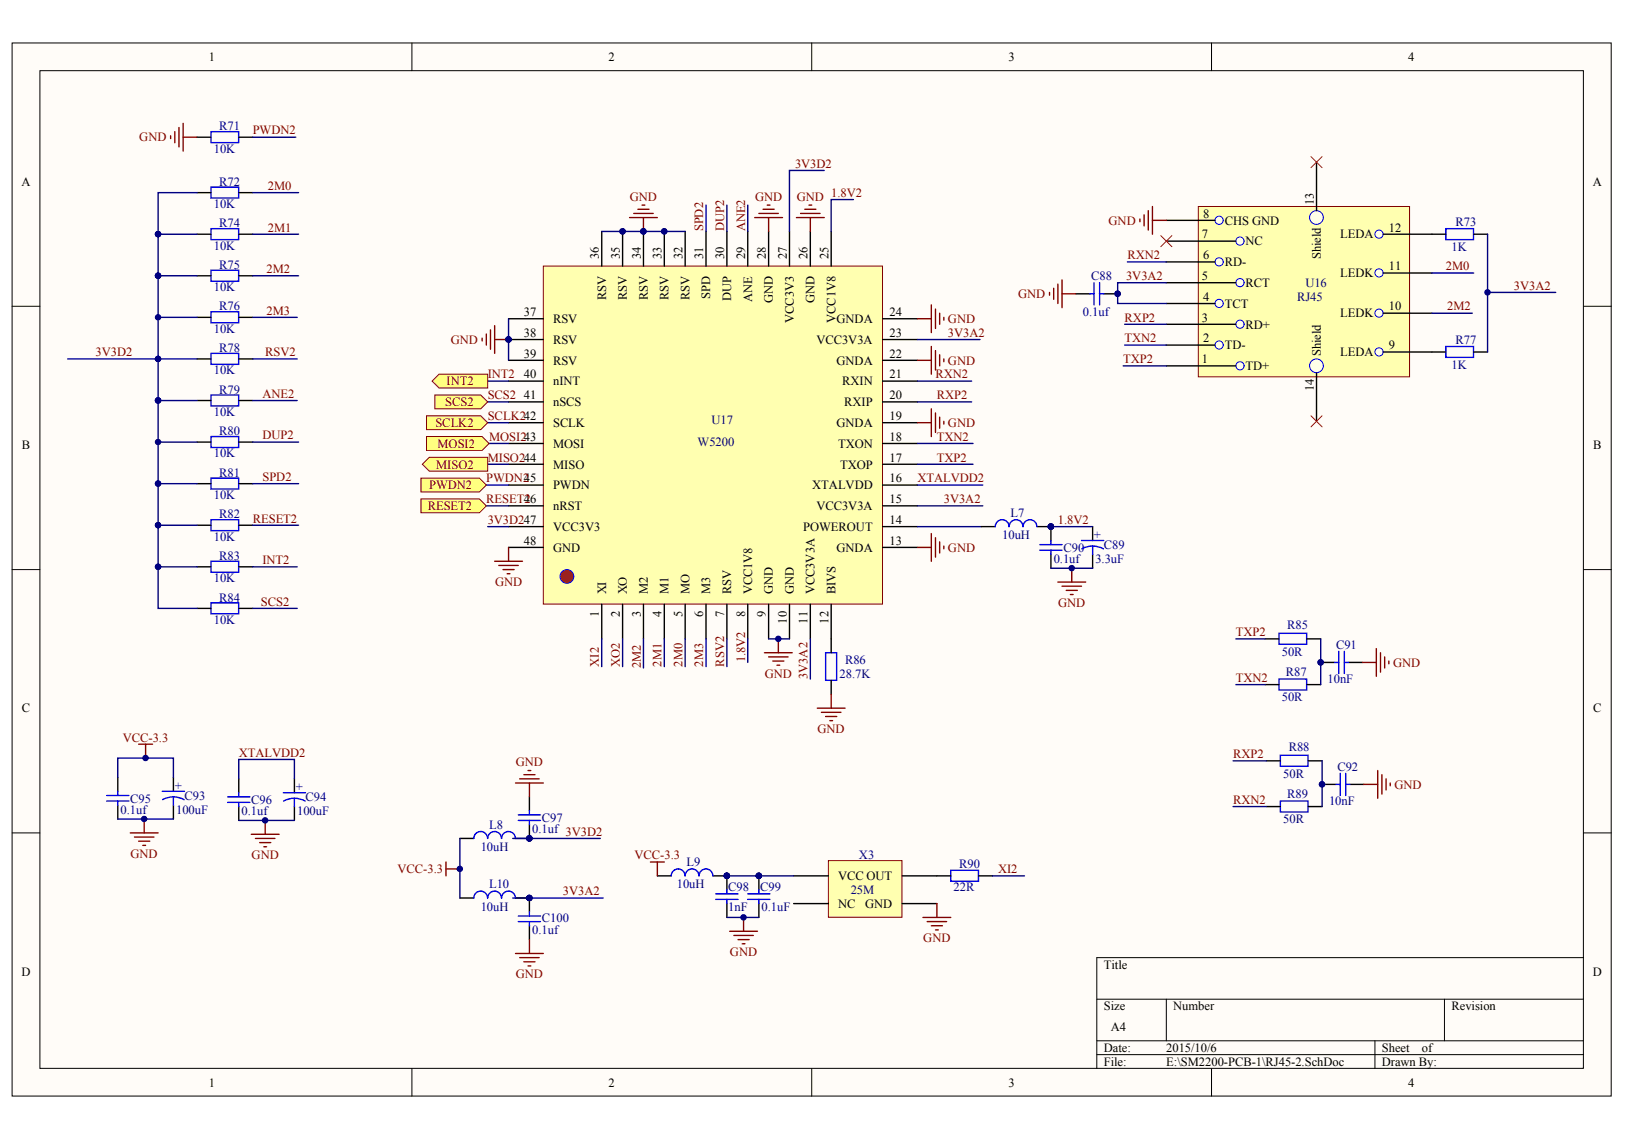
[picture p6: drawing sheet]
<svg xmlns="http://www.w3.org/2000/svg" width="287mm" height="202mm" viewBox="0 0 287 202" stroke-linecap="round" stroke-linejoin="round" font-family="sans-serif">
<defs><g id="words">
<g font-size="2.2">
<text x="36.8" y="10.8">1</text>
<text x="107.4" y="10.8">2</text>
<text x="177.9" y="10.8">3</text>
<text x="248.4" y="10.8">4</text>
<text x="3.8" y="32.8">A</text>
<text x="281" y="32.8">A</text>
<text x="212.2" y="38.4">8</text>
<text x="216" y="39.6">CHS GND</text>
<text x="231.8" y="36.2" transform="rotate(-90 231.8 36.2)">13</text>
<text x="245" y="40.8">12</text>
<text x="105.7" y="45.7" transform="rotate(-90 105.7 45.7)">36</text>
<text x="109.3" y="45.7" transform="rotate(-90 109.3 45.7)">35</text>
<text x="113" y="45.7" transform="rotate(-90 113 45.7)">34</text>
<text x="116.7" y="45.7" transform="rotate(-90 116.7 45.7)">33</text>
<text x="120.4" y="45.7" transform="rotate(-90 120.4 45.7)">32</text>
<text x="124.1" y="45.7" transform="rotate(-90 124.1 45.7)">31</text>
<text x="127.7" y="45.7" transform="rotate(-90 127.7 45.7)">30</text>
<text x="131.4" y="45.7" transform="rotate(-90 131.4 45.7)">29</text>
<text x="135.1" y="45.7" transform="rotate(-90 135.1 45.7)">28</text>
<text x="138.8" y="45.7" transform="rotate(-90 138.8 45.7)">27</text>
<text x="142.5" y="45.7" transform="rotate(-90 142.5 45.7)">26</text>
<text x="146.1" y="45.7" transform="rotate(-90 146.1 45.7)">25</text>
<text x="212" y="42.1">7</text>
<text x="212.2" y="45.7">6</text>
<text x="216" y="47">RD-</text>
<text x="219.7" y="43.3">NC</text>
<text x="233" y="45.8" transform="rotate(-90 233 45.8)">Shield</text>
<text x="236.4" y="42.1">LEDA</text>
<text x="245" y="47.7">11</text>
<text x="106.9" y="52.9" transform="rotate(-90 106.9 52.9)">RSV</text>
<text x="110.6" y="52.9" transform="rotate(-90 110.6 52.9)">RSV</text>
<text x="114.2" y="52.9" transform="rotate(-90 114.2 52.9)">RSV</text>
<text x="117.9" y="52.9" transform="rotate(-90 117.9 52.9)">RSV</text>
<text x="121.6" y="52.9" transform="rotate(-90 121.6 52.9)">RSV</text>
<text x="125.3" y="52.7" transform="rotate(-90 125.3 52.7)">SPD</text>
<text x="129" y="53.1" transform="rotate(-90 129 53.1)">DUP</text>
<text x="132.6" y="53.2" transform="rotate(-90 132.6 53.2)">ANE</text>
<text x="136.3" y="53.4" transform="rotate(-90 136.3 53.4)">GND</text>
<text x="143.7" y="53.4" transform="rotate(-90 143.7 53.4)">GND</text>
<text x="212" y="49.4">5</text>
<text x="212.2" y="53.1">4</text>
<text x="219.7" y="50.6">RCT</text>
<text x="236.4" y="48.9">LEDK</text>
<text x="92.4" y="55.8">37</text>
<text x="92.4" y="59.4">38</text>
<text x="97.6" y="57">RSV</text>
<text x="140" y="57" transform="rotate(-90 140 57)">VCC3V3</text>
<text x="147.4" y="57" transform="rotate(-90 147.4 57)">VCC1V8</text>
<text x="147.6" y="57">GNDA</text>
<text x="156.9" y="59.4">23</text>
<text x="156.9" y="55.8">24</text>
<text x="212" y="56.7">3</text>
<text x="216" y="54.3">TCT</text>
<text x="219.7" y="58">RD+</text>
<text x="236.4" y="56">LEDK</text>
<text x="245" y="54.8">10</text>
<text x="92.4" y="63.1">39</text>
<text x="97.6" y="60.6">RSV</text>
<text x="97.6" y="64.3">RSV</text>
<text x="144" y="60.6">VCC3V3A</text>
<text x="147.6" y="64.3">GNDA</text>
<text x="156.9" y="63.1">22</text>
<text x="212" y="64">1</text>
<text x="212.2" y="60.4">2</text>
<text x="216" y="61.6">TD-</text>
<text x="219.7" y="65.3">TD+</text>
<text x="233" y="62.8" transform="rotate(-90 233 62.8)">Shield</text>
<text x="236.4" y="62.8">LEDA</text>
<text x="245" y="61.6">9</text>
<text x="92.4" y="66.7">40</text>
<text x="92.4" y="70.4">41</text>
<text x="97.6" y="68">nINT</text>
<text x="97.6" y="71.6">nSCS</text>
<text x="148.6" y="68">RXIN</text>
<text x="148.9" y="71.6">RXIP</text>
<text x="156.9" y="70.4">20</text>
<text x="156.9" y="66.7">21</text>
<text x="231.8" y="68.9" transform="rotate(-90 231.8 68.9)">14</text>
<text x="97.6" y="75.3">SCLK</text>
<text x="147.6" y="75.3">GNDA</text>
<text x="156.9" y="77.7">18</text>
<text x="156.9" y="74.1">19</text>
<text x="3.8" y="79.2">B</text>
<text x="97.6" y="79">MOSI</text>
<text x="97.6" y="82.6">MISO</text>
<text x="147.8" y="79">TXON</text>
<text x="148.2" y="82.6">TXOP</text>
<text x="156.9" y="81.4">17</text>
<text x="281" y="79.2">B</text>
<text x="92.4" y="88.7">46</text>
<text x="97.6" y="86.3">PWDN</text>
<text x="97.6" y="90">nRST</text>
<text x="143.3" y="86.3">XTALVDD</text>
<text x="144" y="90">VCC3V3A</text>
<text x="156.9" y="88.7">15</text>
<text x="156.9" y="85.1">16</text>
<text x="97.6" y="93.6">VCC3V3</text>
<text x="141.7" y="93.6">POWEROUT</text>
<text x="156.9" y="92.4">14</text>
<text x="92.4" y="96.1">48</text>
<text x="97.6" y="97.3">GND</text>
<text x="147.6" y="97.3">GNDA</text>
<text x="156.9" y="96.1">13</text>
<text x="106.9" y="104.9" transform="rotate(-90 106.9 104.9)">XI</text>
<text x="110.6" y="104.9" transform="rotate(-90 110.6 104.9)">XO</text>
<text x="114.2" y="104.9" transform="rotate(-90 114.2 104.9)">M2</text>
<text x="117.9" y="104.9" transform="rotate(-90 117.9 104.9)">M1</text>
<text x="121.6" y="104.9" transform="rotate(-90 121.6 104.9)">MO</text>
<text x="125.3" y="104.9" transform="rotate(-90 125.3 104.9)">M3</text>
<text x="129" y="104.9" transform="rotate(-90 129 104.9)">RSV</text>
<text x="132.6" y="104.9" transform="rotate(-90 132.6 104.9)">VCC1V8</text>
<text x="136.3" y="104.9" transform="rotate(-90 136.3 104.9)">GND</text>
<text x="140" y="104.9" transform="rotate(-90 140 104.9)">GND</text>
<text x="143.7" y="104.9" transform="rotate(-90 143.7 104.9)">VCC3V3A</text>
<text x="147.4" y="104.9" transform="rotate(-90 147.4 104.9)">BIVS</text>
<text x="105.7" y="108.9" transform="rotate(-90 105.7 108.9)">1</text>
<text x="109.3" y="108.9" transform="rotate(-90 109.3 108.9)">2</text>
<text x="113" y="108.9" transform="rotate(-90 113 108.9)">3</text>
<text x="116.7" y="108.9" transform="rotate(-90 116.7 108.9)">4</text>
<text x="120.4" y="108.9" transform="rotate(-90 120.4 108.9)">5</text>
<text x="124.1" y="108.9" transform="rotate(-90 124.1 108.9)">6</text>
<text x="127.7" y="108.9" transform="rotate(-90 127.7 108.9)">7</text>
<text x="131.4" y="108.9" transform="rotate(-90 131.4 108.9)">8</text>
<text x="135.1" y="108.9" transform="rotate(-90 135.1 108.9)">9</text>
<text x="138.8" y="110" transform="rotate(-90 138.8 110)">10</text>
<text x="142.5" y="110" transform="rotate(-90 142.5 110)">11</text>
<text x="146.1" y="110" transform="rotate(-90 146.1 110)">12</text>
<text x="3.8" y="125.7">C</text>
<text x="281" y="125.7">C</text>
<text x="147.8" y="155.2">VCC OUT</text>
<text x="147.8" y="160.1">NC</text>
<text x="152.6" y="160.1">GND</text>
<text x="3.8" y="172.1">D</text>
<text x="194.7" y="170.9">Title</text>
<text x="281" y="172.1">D</text>
<text x="194.7" y="178.2">Size</text>
<text x="206.9" y="178.2">Number</text>
<text x="256" y="178.2">Revision</text>
<text x="194.7" y="185.6">Date:</text>
<text x="195.9" y="181.9">A4</text>
<text x="205.7" y="185.6">2015/10/6</text>
<text x="243.8" y="185.6">Sheet</text>
<text x="250.8" y="185.6">of</text>
<text x="36.8" y="191.7">1</text>
<text x="107.4" y="191.7">2</text>
<text x="177.9" y="191.7">3</text>
<text x="194.7" y="188">File:</text>
<text x="205.7" y="188">E:\SM2200-PCB-1\RJ45-2.SchDoc</text>
<text x="243.8" y="188">Drawn By:</text>
<text x="248.4" y="191.7">4</text>
</g>
<g font-size="2.2" fill="#000080">
<text x="38.7" y="23">R71</text>
<text x="37.7" y="26.9">10K</text>
<text x="38.7" y="32.8">R72</text>
<text x="37.7" y="36.7">10K</text>
<text x="38.7" y="40.1">R74</text>
<text x="256.7" y="39.9">R73</text>
<text x="37.7" y="44">10K</text>
<text x="38.7" y="47.4">R75</text>
<text x="256" y="44.3">1K</text>
<text x="37.7" y="51.3">10K</text>
<text x="192.5" y="49.4">C88</text>
<text x="228.8" y="53.1">RJ45</text>
<text x="230.3" y="50.6">U16</text>
<text x="37.7" y="58.7">10K</text>
<text x="38.7" y="54.8">R76</text>
<text x="191" y="55.8">0.1uf</text>
<text x="38.7" y="62.1">R78</text>
<text x="256" y="65">1K</text>
<text x="256.7" y="60.6">R77</text>
<text x="37.7" y="66">10K</text>
<text x="38.7" y="69.4">R79</text>
<text x="37.7" y="73.4">10K</text>
<text x="38.7" y="76.8">R80</text>
<text x="125.5" y="74.8">U17</text>
<text x="37.7" y="80.7">10K</text>
<text x="123.1" y="78.7">W5200</text>
<text x="37.7" y="88">10K</text>
<text x="38.7" y="84.1">R81</text>
<text x="37.7" y="95.3">10K</text>
<text x="38.7" y="91.4">R82</text>
<text x="176.8" y="95.1">10uH</text>
<text x="178.3" y="91.2">L7</text>
<text x="193" y="95.1">+</text>
<text x="38.7" y="98.8">R83</text>
<text x="185.9" y="99.3">0.1uf</text>
<text x="187.6" y="97.3">C90</text>
<text x="193.2" y="99.3">3.3uF</text>
<text x="194.7" y="96.8">C89</text>
<text x="37.7" y="102.7">10K</text>
<text x="38.7" y="106.1">R84</text>
<text x="37.7" y="110">10K</text>
<text x="227.1" y="111">R85</text>
<text x="148.1" y="119.5">28.7K</text>
<text x="149.1" y="117.1">R86</text>
<text x="226.1" y="115.6">50R</text>
<text x="226.8" y="119.3">R87</text>
<text x="235.7" y="114.4">C91</text>
<text x="226.1" y="123.7">50R</text>
<text x="234.2" y="120.5">10nF</text>
<text x="226.3" y="137.1">50R</text>
<text x="227.3" y="132.5">R88</text>
<text x="235.9" y="135.9">C92</text>
<text x="21.3" y="143.5">0.1uf</text>
<text x="23" y="141.6">C95</text>
<text x="30.8" y="139.3">+</text>
<text x="31.1" y="143.5">100uF</text>
<text x="32.6" y="141">C93</text>
<text x="42.6" y="143.7">0.1uf</text>
<text x="44.3" y="141.8">C96</text>
<text x="52.2" y="139.6">+</text>
<text x="52.4" y="143.7">100uF</text>
<text x="53.9" y="141.3">C94</text>
<text x="227.1" y="140.8">R89</text>
<text x="234.4" y="142">10nF</text>
<text x="86.3" y="146.2">L8</text>
<text x="93.9" y="146.9">0.1uf 3V3D2</text>
<text x="95.6" y="145">C97</text>
<text x="226.3" y="145.2">50R</text>
<text x="84.8" y="150.1">10uH</text>
<text x="121.1" y="152.8">L9</text>
<text x="151.5" y="151.6">X3</text>
<text x="169.2" y="153">R90</text>
<text x="84.8" y="160.6">10uH</text>
<text x="86.3" y="156.7">L10</text>
<text x="119.4" y="156.7">10uH</text>
<text x="128.5" y="160.6">1nF</text>
<text x="128.5" y="157.2">C98</text>
<text x="134.1" y="157.2">C99</text>
<text x="134.3" y="160.6">0.1uF</text>
<text x="150.1" y="157.7">25M</text>
<text x="168.2" y="157.2">22R</text>
<text x="93.9" y="164.8">0.1uf</text>
<text x="95.6" y="162.6">C100</text>
</g>
<g font-size="2.2" fill="#800000">
<text x="44.6" y="23.7">PWDN2</text>
<text x="24.6" y="24.9">GND</text>
<text x="140.2" y="29.6">3V3D2</text>
<text x="47.3" y="33.5">2M0</text>
<text x="111.1" y="35.5">GND</text>
<text x="133.2" y="35.5">GND</text>
<text x="140.5" y="35.5">GND</text>
<text x="146.6" y="34.7">1.8V2</text>
<text x="47.3" y="40.8">2M1</text>
<text x="124.1" y="40.8" transform="rotate(-90 124.1 40.8)">SPD2</text>
<text x="127.7" y="40.8" transform="rotate(-90 127.7 40.8)">DUP2</text>
<text x="131.4" y="40.8" transform="rotate(-90 131.4 40.8)">ANE2</text>
<text x="195.5" y="39.6">GND</text>
<text x="198.9" y="45.7">RXN2</text>
<text x="255" y="47.7">2M0</text>
<text x="47" y="48.2">2M2</text>
<text x="179.6" y="52.6">GND</text>
<text x="198.6" y="49.4">3V3A2</text>
<text x="267.1" y="51.1">3V3A2</text>
<text x="47" y="55.5">2M3</text>
<text x="167.2" y="57">GND</text>
<text x="167.2" y="59.4">3V3A2</text>
<text x="198.4" y="56.7">RXP2</text>
<text x="255.3" y="54.8">2M2</text>
<text x="16.9" y="62.8">3V3D2</text>
<text x="46.8" y="62.8">RSV2</text>
<text x="79.5" y="60.6">GND</text>
<text x="167.2" y="64.3">GND</text>
<text x="198.1" y="64">TXP2</text>
<text x="198.4" y="60.4">TXN2</text>
<text x="46.3" y="70.2">ANE2</text>
<text x="78.5" y="71.6">SCS2</text>
<text x="78.8" y="68">INT2</text>
<text x="86" y="66.7">INT2</text>
<text x="86" y="70.4">SCS2</text>
<text x="165" y="66.7">RXN2</text>
<text x="165.2" y="70.4">RXP2</text>
<text x="46.3" y="77.5">DUP2</text>
<text x="76.8" y="75.3">SCLK2</text>
<text x="86" y="74.1">SCLK242</text>
<text x="86.3" y="77.7">MOSI243</text>
<text x="165.2" y="77.7">TXN2</text>
<text x="167.2" y="75.3">GND</text>
<text x="76.9" y="82.6">MISO2</text>
<text x="77.2" y="79">MOSI2</text>
<text x="86" y="81.4">MISO244</text>
<text x="165.2" y="81.4">TXP2</text>
<text x="46.3" y="84.8">SPD2</text>
<text x="75.4" y="90">RESET2</text>
<text x="75.7" y="86.3">PWDN2</text>
<text x="85.8" y="85.1">PWDN245</text>
<text x="85.8" y="88.7">RESET2</text>
<text x="161.8" y="85.1">XTALVDD2</text>
<text x="166.5" y="88.7">3V3A2</text>
<text x="44.6" y="92.2">RESET2</text>
<text x="86" y="92.4">3V3D247</text>
<text x="186.6" y="92.4">1.8V2</text>
<text x="46.3" y="99.5">INT2</text>
<text x="167.2" y="97.3">GND</text>
<text x="46" y="106.8">SCS2</text>
<text x="87.3" y="103.4">GND</text>
<text x="186.6" y="107.1">GND</text>
<text x="218" y="112.2">TXP2</text>
<text x="105.7" y="117.6" transform="rotate(-90 105.7 117.6)">XI2</text>
<text x="109.3" y="117.6" transform="rotate(-90 109.3 117.6)">XO2</text>
<text x="113" y="117.8" transform="rotate(-90 113 117.8)">2M2</text>
<text x="116.7" y="117.6" transform="rotate(-90 116.7 117.6)">2M1</text>
<text x="120.4" y="117.6" transform="rotate(-90 120.4 117.6)">2M0</text>
<text x="124.1" y="117.6" transform="rotate(-90 124.1 117.6)">2M3</text>
<text x="127.7" y="117.6" transform="rotate(-90 127.7 117.6)">RSV2</text>
<text x="131.4" y="116.8" transform="rotate(-90 131.4 116.8)">1.8V2</text>
<text x="134.9" y="119.5">GND</text>
<text x="142.5" y="119.8" transform="rotate(-90 142.5 119.8)">3V3A2</text>
<text x="245.7" y="117.6">GND</text>
<text x="218" y="120.3">TXN2</text>
<text x="21.7" y="130.8">VCC-3.3</text>
<text x="144.2" y="129.3">GND</text>
<text x="42.1" y="133.5">XTALVDD2</text>
<text x="91" y="135.2">GND</text>
<text x="217.5" y="133.7">RXP2</text>
<text x="217.5" y="141.8">RXN2</text>
<text x="245.9" y="139.1">GND</text>
<text x="23" y="151.3">GND</text>
<text x="44.4" y="151.6">GND</text>
<text x="70.1" y="154">VCC-3.3</text>
<text x="111.9" y="151.6">VCC-3.3</text>
<text x="176" y="154">XI2</text>
<text x="99.3" y="157.9">3V3A2</text>
<text x="162.9" y="166.2">GND</text>
<text x="91" y="172.6">GND</text>
<text x="128.8" y="168.7">GND</text>
</g>
</g></defs>
<g fill="#fffcf8" stroke="#000" stroke-width=".18">
<path d="M2.1 7.6h282.1v185.7h-282.1z"/>
<path d="M7 12.5h272.3v175.9h-272.3z"/>
</g>
<g fill="none" stroke="#000" stroke-width=".18">
<path d="M72.7 7.6v4.9M143.2 7.6v4.9M213.7 7.6v4.9M2.1 54h4.9M279.3 54h4.9M2.1 100.5h4.9M279.3 100.5h4.9M2.1 146.9h4.9M279.3 146.9h4.9M193.5 176.2h85.8M205.7 176.2v7.4M254.8 176.2v7.4"/>
<path d="M279.3 168.9h-85.8v19.6M72.7 188.5v4.9M143.2 188.5v4.9M193.5 183.6h85.8M193.5 186h85.8M213.7 188.5v4.9M242.5 183.6v4.9"/>
</g>
<path d="M95.8 46.9h59.9v59.7h-59.9z" fill="#ffffb0" stroke="#800000" stroke-width=".18"/>
<g fill="none" stroke="#000" stroke-width=".25">
<path d="M89.7 59.9h6.1M89.7 56.2h6.1M106.1 40.8v6.1M109.8 40.8v6.1M113.5 40.8v6.1M117.2 40.8v6.1M120.9 40.8v6.1M124.5 40.8v6.1M128.2 40.8v6.1M131.9 40.8v6.1M135.6 40.8v6.1M139.3 40.8v6.1"/>
<path d="M142.9 40.8v6.1M146.6 40.8v6.1M155.7 59.9h6.1M155.7 56.2h6.1M89.7 78.2h6.1M89.7 74.6h6.1M89.7 70.9h6.1M89.7 67.2h6.1M89.7 63.6h6.1M155.7 78.2h6.1M155.7 74.6h6.1M155.7 70.9h6.1"/>
<path d="M155.7 67.2h6.1M155.7 63.6h6.1M89.7 96.6h6.1M89.7 92.9h6.1M89.7 81.9h6.1M89.7 89.2h6.1M89.7 85.6h6.1M155.7 96.6h6.1M155.7 92.9h6.1M155.7 81.9h6.1M155.7 89.2h6.1M155.7 85.6h6.1"/>
<path d="M106.1 106.6v6.1M109.8 106.6v6.1M113.5 106.6v6.1M117.2 106.6v6.1M120.9 106.6v6.1M124.5 106.6v6.1M128.2 106.6v6.1M131.9 106.6v6.1M135.6 106.6v6.1M139.3 106.6v6.1M142.9 106.6v6.1M146.6 106.6v6.1"/>
</g>
<g fill="#000080" stroke="#000080" stroke-width=".18">
<circle cx="117.2" cy="40.8" r=".48"/>
<circle cx="113.5" cy="40.8" r=".48"/>
<circle cx="109.8" cy="40.8" r=".48"/>
<circle cx="89.7" cy="59.9" r=".48"/>
</g>
<circle cx="100" cy="101.7" r="1.21" fill="#f00" stroke="#00f" stroke-width=".18"/>
<g fill="#000080" stroke="#000080" stroke-width=".18">
<circle cx="117.2" cy="40.8" r=".48"/>
<circle cx="113.5" cy="40.8" r=".48"/>
<circle cx="109.8" cy="40.8" r=".48"/>
<circle cx="89.7" cy="59.9" r=".48"/>
</g>
<g fill="none" stroke="#000080" stroke-width=".25">
<path d="M124.5 36.2v4.6M128.2 36.2v4.6M131.9 36.2v4.6M145.4 30.1h-6.1v10.7M150.5 35.2h-3.9v5.6M89.7 56.2v7.4M106.1 40.8h14.8M86 67.2h3.7M86 70.9h3.7M86 74.6h3.7M86.3 78.2h3.4M85.8 85.6h3.9"/>
<path d="M85.8 89.2h3.9M86 81.9h3.7M86 92.9h3.7"/>
</g>
<g fill="none" stroke="#800000" stroke-width=".25">
<path d="M111 38.4h5M111.8 37.6h3.4M112.5 36.9h2M113.3 36.2h.4M113.5 38.4v2.4M133.1 38.4h4.9M133.9 37.6h3.4M134.6 36.9h2M135.3 36.2h.5M135.6 38.4v2.4M140.5 38.4h4.9M141.2 37.6h3.5"/>
<path d="M142 36.9h1.9M142.7 36.2h.5M142.9 38.4v2.4M85 59.6v.5M85.8 58.9v2M86.5 58.2v3.4M87.3 57.4v4.9M87.3 59.9h2.4"/>
</g>
<path d="M211.4 36.4h37.2v30.1h-37.2z" fill="#ffffb0" stroke="#800000" stroke-width=".18"/>
<g fill="#ffffe8" stroke="#00f" stroke-width=".18">
<circle cx="218.7" cy="64.5" r=".72"/>
<circle cx="218.7" cy="57.2" r=".72"/>
<circle cx="218.7" cy="49.9" r=".72"/>
<circle cx="218.7" cy="42.5" r=".72"/>
<circle cx="215" cy="46.2" r=".72"/>
<circle cx="215" cy="38.9" r=".72"/>
<circle cx="215" cy="53.5" r=".72"/>
<circle cx="215" cy="60.9" r=".72"/>
</g>
<path d="M205.7 38.9h8.6M205.7 53.5h8.6M205.7 46.2h8.6M205.7 57.2h12.3M205.7 49.9h12.3M205.7 42.5h12.3M205.7 60.9h8.6M205.7 64.5h12.3" fill="none" stroke="#000" stroke-width=".25"/>
<g fill="#ffffe8" stroke="#00f" stroke-width=".18">
<circle cx="232.2" cy="38.4" r="1.21"/>
<circle cx="232.2" cy="64.5" r="1.21"/>
</g>
<path d="M232.2 28.6v8.6M232.2 65.8v8.5" fill="none" stroke="#000" stroke-width=".25"/>
<g fill="#ffffe8" stroke="#00f" stroke-width=".18">
<circle cx="243.2" cy="41.3" r=".72"/>
<circle cx="243.2" cy="48.1" r=".72"/>
<circle cx="243.2" cy="55.2" r=".72"/>
<circle cx="243.2" cy="62.1" r=".72"/>
</g>
<path d="M244 41.3h8.6M244 48.2h8.6M244 55.2h8.6M244 62.1h8.6M173.1 92.9h2.5M182.9 92.9h2.5v2.4M185.4 97.8v2.4M192.7 92.9v2.4M192.7 97.8v2.4M146.6 112.7v2.4M146.6 120v2.5" fill="none" stroke="#000" stroke-width=".25"/>
<g fill="none" stroke="#800000" stroke-width=".25">
<path d="M161.8 56.2h2.5M164.3 53.8v4.9M165 54.5v3.4M165.7 55.2v2M166.5 56v.5M161.8 63.6h2.5M161.8 74.6h2.5M164.3 61.1v4.9M164.3 72.1v4.9M165 61.8v3.5M165 72.8v3.5M165.7 62.6v1.9"/>
<path d="M165.7 73.6v1.9M166.5 63.3v.5M166.5 74.3v.5M87.3 99h4.9M88 99.7h3.4M89.7 96.6v2.4M161.8 96.6h2.5M164.3 94.1v4.9M165 94.8v3.5M165.7 95.6v1.9M166.5 96.3v.5M88.7 100.5h2"/>
<path d="M89.5 101.2h.4M134.8 115.1h4.9M135.6 115.9h3.4M136.3 116.6h2M137 117.3h.5M137.3 112.7v2.4M186.6 102.7h4.9M187.3 103.4h3.5M188.1 104.1h1.9M188.8 104.9h.5M189 100.2v2.5M144.2 124.9h4.9"/>
<path d="M144.9 125.6h3.4M145.6 126.4h2M146.4 127.1h.5M146.6 122.5v2.4"/>
</g>
<g fill="none" stroke="#000080" stroke-width=".25">
<path d="M161.8 59.9h11.1M161.8 67.2h9.6M161.8 70.9h9.6M161.8 78.2h9.8M161.8 81.9h9.8M161.8 85.6h11.5M161.8 89.2h11.5M161.8 92.9h11.3M185.4 92.9h7.3M106.1 112.7v4.9M109.8 112.7v4.9M113.5 112.7v5.1"/>
<path d="M117.2 112.7v4.9M120.9 112.7v4.9M124.5 112.7v4.9M128.2 112.7v4.9M131.9 112.7v4.1M135.6 112.7h3.7M142.9 112.7v7.1M185.4 100.2h7.3"/>
</g>
<g fill="#000080" stroke="#000080" stroke-width=".18">
<circle cx="185.4" cy="92.9" r=".48"/>
<circle cx="189" cy="100.2" r=".48"/>
<circle cx="137.3" cy="112.7" r=".48"/>
</g>
<path d="M178 92.9a1.21 1.21 0 0 0-1.2-1.2 1.21 1.21 0 0 0-1.2 1.2M182.9 92.9a1.23 1.23 0 0 0-1.2-1.2 1.23 1.23 0 0 0-1.3 1.2 1.21 1.21 0 0 0-1.2-1.2 1.21 1.21 0 0 0-1.2 1.2M183.4 96.1h3.9M183.4 97h3.9M185.4 95.3v.8M185.4 97v.8M190.8 95.3h3.9M192.7 96.3l1.2 .2 .7 .3M192.7 96.3l-1.2 .2-.7 .3M192.7 96.3v1.5M145.6 115.1h2v4.9h-2z" fill="none" stroke="#00f" stroke-width=".25"/>
<g fill="#ffff80" stroke="#800000" stroke-width=".18">
<path d="M76.2 67.2l1.2-1.2h8.6v2.4h-8.6z" fill-rule="evenodd"/>
<path d="M76.7 69.7h8.1l1.2 1.2-1.2 1.2h-8.1z" fill-rule="evenodd"/>
<path d="M75.2 73.3h9.6l1.2 1.3-1.2 1.2h-9.6z" fill-rule="evenodd"/>
<path d="M75.2 77h9.8l1.3 1.2-1.3 1.2h-9.8z" fill-rule="evenodd"/>
<path d="M74.5 81.9l1.2-1.2h10.3v2.4h-10.3z" fill-rule="evenodd"/>
<path d="M74.3 84.3h10.3l1.2 1.3-1.2 1.2h-10.3z" fill-rule="evenodd"/>
<path d="M74.3 88h10.3l1.2 1.2-1.2 1.2h-10.3z" fill-rule="evenodd"/>
</g>
<g fill="none" stroke="#00f" stroke-width=".25">
<path d="M37.2 23.2h4.9v2h-4.9zM37.2 33h4.9v1.9h-4.9zM37.2 40.3h4.9v2h-4.9zM37.2 47.7h4.9v1.9h-4.9zM37.2 55h4.9v1.9h-4.9zM37.2 62.3h4.9v2h-4.9zM37.2 69.7h4.9v1.9h-4.9zM37.2 77h4.9v1.9h-4.9zM37.2 84.3h4.9v2h-4.9zM37.2 91.7h4.9v1.9h-4.9zM37.2 99h4.9v1.9h-4.9zM37.2 106.3h4.9v2h-4.9z"/>
<path d="M20.8 139.6v.7M28.6 139.6h4M42.1 139.8v.8M50 139.8h3.9M18.8 140.3h3.9M18.8 141.3h3.9M20.8 141.3v.7M30.6 140.6h.8l1.1 .5M30.6 140.6h-.8l-1.1 .4M30.6 140.6v1.4M40.2 140.6h3.9M40.2 141.5h3.9"/>
<path d="M42.1 141.5v.8M51.9 140.8l1.2 .2 .7 .3M51.9 140.8l-1.2 .2-.7 .3M51.9 140.8v1.5M86 147.9a1.21 1.21 0 0 0-1.2-1.2 1.21 1.21 0 0 0-1.2 1.2M86 158.4a1.21 1.21 0 0 0-1.2-1.2 1.21 1.21 0 0 0-1.2 1.2M90.9 147.9a1.23 1.23 0 0 0-1.2-1.2 1.23 1.23 0 0 0-1.2 1.2 1.21 1.21 0 0 0-1.3-1.2 1.21 1.21 0 0 0-1.2 1.2M90.9 158.4a1.23 1.23 0 0 0-1.2-1.2 1.23 1.23 0 0 0-1.2 1.2 1.21 1.21 0 0 0-1.3-1.2 1.21 1.21 0 0 0-1.2 1.2M91.4 143.7h3.9M91.4 144.7h3.9M93.4 143v.7M93.4 144.7v.7"/>
<path d="M91.4 162.6h3.9M91.4 161.6h3.9M93.4 160.8v.8M93.4 162.6v.7"/>
</g>
<g fill="none" stroke="#000" stroke-width=".25">
<path d="M34.8 24.2h2.4M34.8 34h2.4M42.1 24.2h2.5M42.1 34h2.5M34.8 41.3h2.4M34.8 48.6h2.4M34.8 56h2.4M42.1 41.3h2.5M42.1 48.6h2.5M42.1 56h2.5M34.8 63.3h2.4M34.8 70.6h2.4"/>
<path d="M34.8 78h2.4M42.1 63.3h2.5M42.1 70.6h2.5M42.1 78h2.5M34.8 85.3h2.4M34.8 92.6h2.4M34.8 100h2.4M42.1 85.3h2.5M42.1 92.6h2.5M42.1 100h2.5M34.8 107.3h2.4M42.1 107.3h2.5"/>
<path d="M20.8 137.1v2.5M30.6 137.1v2.5M42.1 137.4v2.4M51.9 137.4v2.4M20.8 142v2.5M30.6 142v2.5M42.1 142.3v2.4M51.9 142.3v2.4M81.1 147.9h2.5M81.1 158.4h2.5M90.9 158.4h2.5v2.4M93.4 145.4v2.5h-2.5"/>
<path d="M93.4 140.6v2.4M93.4 163.3v2.4"/>
</g>
<g fill="none" stroke="#800000" stroke-width=".25">
<path d="M30.1 24v.4M30.8 23.2v2M31.6 22.5v3.4M32.3 21.8v4.8M32.3 24.2h2.5M24.5 131.3h2.4M25.7 131.3v2.4M90.9 138.1h4.9M91.7 137.4h3.4M92.4 136.6h2M93.1 135.9h.5M93.4 138.1v2.5"/>
<path d="M23 146.9h4.9M23.7 147.6h3.5M24.5 148.4h1.9M25.2 149.1h.5M25.4 144.5v2.4M44.3 147.2h4.9M45.1 147.9h3.4M45.8 148.6h2M46.5 149.4h.5M46.8 144.7v2.5M78.7 152v2.5M78.7 153.3h2.4"/>
<path d="M90.9 168.2h4.9M91.7 168.9h3.4M92.4 169.6h2M93.1 170.4h.5M93.4 165.7v2.5"/>
</g>
<g fill="none" stroke="#000080" stroke-width=".25">
<path d="M34.8 34h-6.9v7.3M44.6 24.2h7.6M44.6 34h8.1M27.9 41.3h6.9M27.9 41.3v29.3M27.9 48.6h6.9M27.9 56h6.9M44.6 41.3h8.1M44.6 48.6h8.1M44.6 56h7.8M27.9 70.6v14.7h6.9M27.9 63.3h6.9"/>
<path d="M27.9 70.6h6.9M27.9 78h6.9M44.6 63.3h7.8M44.6 70.6h7.8M44.6 78h8.1M27.9 85.3v7.3h6.9M27.9 92.6v7.4h6.9M27.9 100v7.3h6.9M44.6 85.3h8.1M44.6 92.6h8.1M44.6 100h7.8M44.6 107.3h7.8"/>
<path d="M20.8 137.1v-3.4h9.8v3.4M42.1 137.4v-3.4h9.8v3.4M20.8 144.5h9.8M42.1 144.7h9.8M81.1 147.9v10.5M90.4 147.9h15.5M90.4 158.4h16"/>
</g>
<g fill="#000080" stroke="#000080" stroke-width=".18">
<circle cx="27.9" cy="41.3" r=".48"/>
<circle cx="27.9" cy="48.6" r=".48"/>
<circle cx="27.9" cy="56" r=".48"/>
<circle cx="27.9" cy="63.3" r=".48"/>
<circle cx="27.9" cy="70.6" r=".48"/>
<circle cx="27.9" cy="85.3" r=".48"/>
<circle cx="27.9" cy="78" r=".48"/>
<circle cx="27.9" cy="92.6" r=".48"/>
<circle cx="27.9" cy="100" r=".48"/>
<circle cx="25.7" cy="133.7" r=".48"/>
<circle cx="25.4" cy="144.5" r=".48"/>
<circle cx="46.8" cy="144.7" r=".48"/>
<circle cx="81.1" cy="153.3" r=".48"/>
<circle cx="93.4" cy="147.9" r=".48"/>
<circle cx="93.4" cy="158.4" r=".48"/>
</g>
<path d="M146.1 151.8h13v10h-13z" fill="#ffffb0" stroke="#800000" stroke-width=".18"/>
<g fill="none" stroke="#000" stroke-width=".25">
<path d="M189.8 51.8h2.4M194.7 51.8h2.4M252.6 41.3h2.4M259.9 41.3h2.5M252.6 62.1h2.4M259.9 62.1h2.5M223.1 112.7h2.5M230.5 112.7h2.5M233 116.8h2.4M237.9 116.8h2.4M223.1 120.8h2.5M223.4 134.2h2.4"/>
<path d="M230.5 120.8h2.5M230.7 134.2h2.5M233.2 138.4h2.5M238.1 138.4h2.5M116 154.5h2.4M125.8 154.5h2.4v2.4M128.2 159.4v2.4M133.9 154.5v2.4M133.9 159.4v2.4M140 154.5h6.1M140 159.4h6.1M159.1 154.5h8.6"/>
<path d="M159.1 159.4h6.2M172.6 154.5h2.5M223.4 142.3h2.4M230.7 142.3h2.5"/>
</g>
<g fill="none" stroke="#800000" stroke-width=".25">
<path d="M201.1 38.6v.5M201.8 37.9v1.9M202.5 37.2v3.4M203.3 36.4v4.9M203.3 38.9h2.4M185.1 51.6v.5M185.9 50.8v2M186.6 50.1v3.4M187.3 49.4v4.9M187.3 51.8h2.5M240.3 116.8h2.5M242.8 114.4v4.9"/>
<path d="M243.5 115.1v3.5M244.2 115.9v1.9M245 116.6v.5M240.6 138.4h2.4M243 135.9v4.9M243.7 136.6v3.5M244.5 137.4v1.9M245.2 138.1v.5M114.7 152h2.5M116 152v2.5M165.3 159.4v2.4M128.7 164.3h4.9"/>
<path d="M129.4 165h3.5M130.2 165.7h1.9M130.9 166.5h.5M131.2 161.8v2.5M162.8 161.8h4.9M163.5 162.6h3.5M164.3 163.3h1.9M165 164h.5"/>
</g>
<g fill="none" stroke="#00f" stroke-width=".25">
<path d="M192.2 51.8h.8M193 49.9v3.9M194 49.9v3.9M194 51.8h.7M255 40.3h4.9v2h-4.9zM255 61.1h4.9v1.9h-4.9zM225.6 111.7h4.9v1.9h-4.9zM225.6 119.8h4.9v1.9h-4.9zM235.4 116.8h.7M236.1 114.9v3.9M237.1 114.9v3.9M237.1 116.8h.8"/>
<path d="M225.8 133.2h4.9v2h-4.9zM235.7 138.4h.7M236.4 136.4v3.9M237.4 136.4v3.9M237.4 138.4h.7M120.8 154.5a1.21 1.21 0 0 0-1.2-1.2 1.21 1.21 0 0 0-1.2 1.2M125.7 154.5a1.23 1.23 0 0 0-1.2-1.2 1.23 1.23 0 0 0-1.2 1.2 1.21 1.21 0 0 0-1.2-1.2 1.21 1.21 0 0 0-1.2 1.2M126.3 158.6h3.9M126.3 157.7h3.9M128.2 156.9v.8M128.2 158.6v.8M131.9 158.6h3.9"/>
<path d="M131.9 157.7h3.9M133.9 156.9v.8M133.9 158.6v.8M167.7 153.5h4.9v1.9h-4.9zM225.8 141.3h4.9v1.9h-4.9z"/>
</g>
<g fill="none" stroke="#000080" stroke-width=".25">
<path d="M198.4 57.2h7.3M198.9 46.2h6.8M205.7 49.9h-8.6v3.6h8.6M252.6 55.2h7.1M252.6 48.2h7.3M262.4 41.3v20.8M262.4 51.6h12M11.9 63.3h16M198.1 64.5h7.6M198.4 60.9h7.3M218 112.7h5.1M233 112.7v8.1"/>
<path d="M217.5 134.2h5.9M218 120.8h5.1M233.2 134.2v8.1M128.2 154.5h11.8M175.1 154.5h5.6M217.5 142.3h5.9M128.2 161.8h5.7"/>
</g>
<g fill="#000080" stroke="#000080" stroke-width=".18">
<circle cx="128.2" cy="154.5" r=".48"/>
<circle cx="133.8" cy="154.5" r=".48"/>
<circle cx="131.1" cy="161.8" r=".48"/>
<circle cx="232.9" cy="116.8" r=".48"/>
<circle cx="233.2" cy="138.3" r=".48"/>
<circle cx="197.1" cy="51.8" r=".48"/>
<circle cx="27.9" cy="63.3" r=".48"/>
<circle cx="262.4" cy="51.6" r=".48"/>
</g>
<path d="M231.2 27.6l2 2M233.2 27.6l-2 2M204.7 41.6l2 1.9M206.7 41.6l-2 1.9M231.2 73.3l2 2M233.2 73.3l-2 2" fill="none" stroke="#f00" stroke-width=".18"/>
<use href="#words"/>
</svg>
